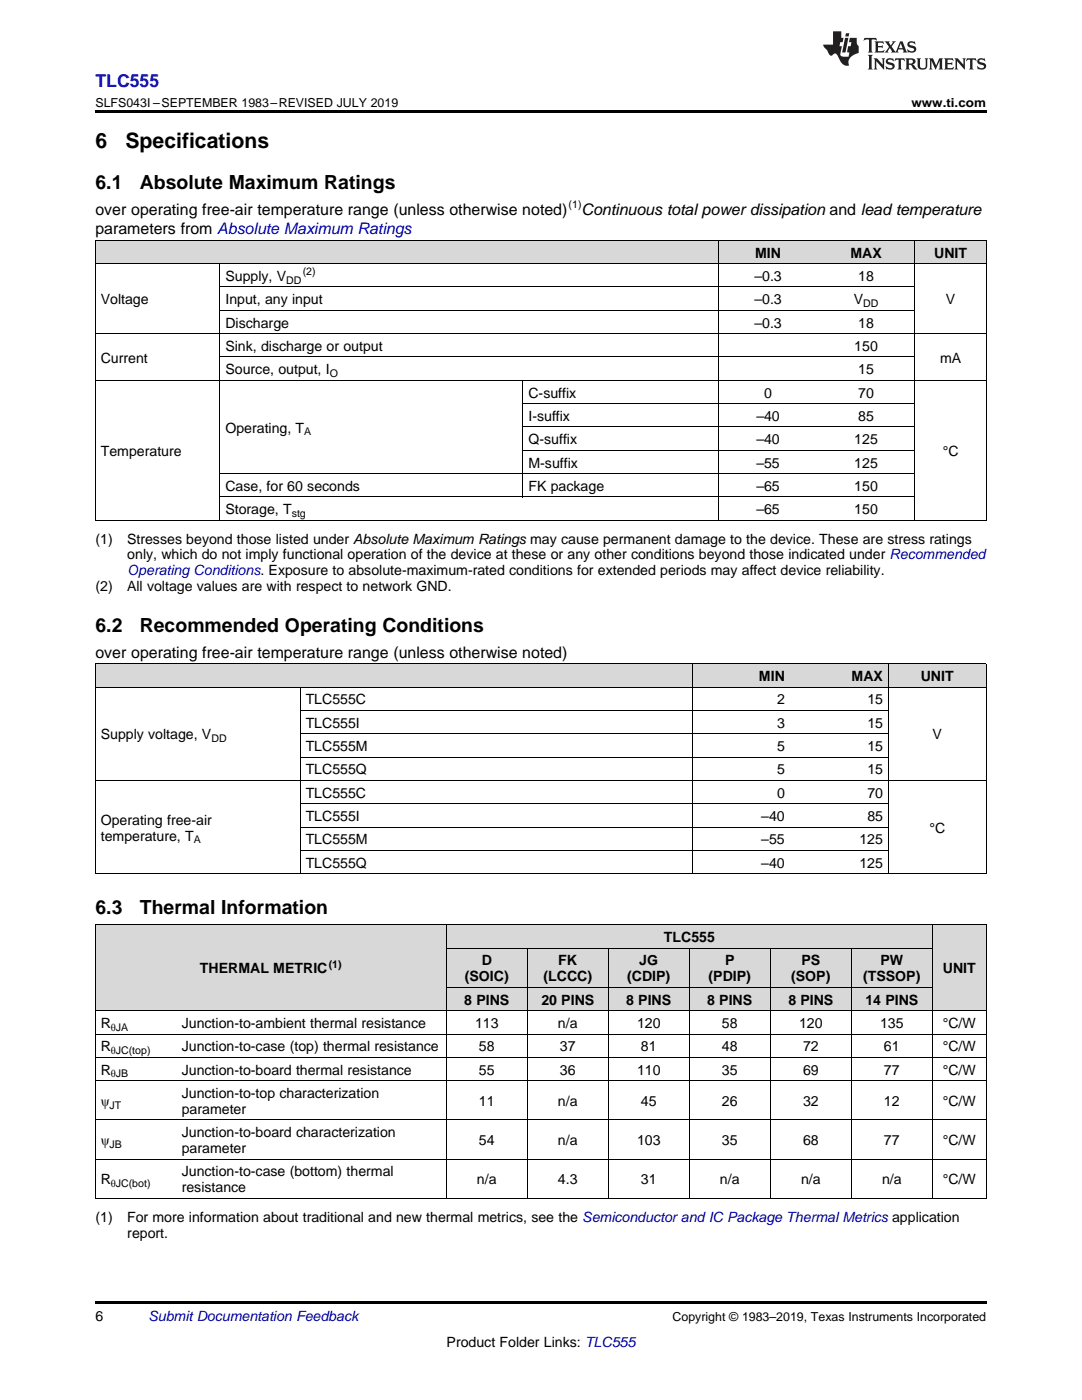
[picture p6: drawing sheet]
<svg xmlns="http://www.w3.org/2000/svg" width="216mm" height="279mm" viewBox="0 0 216 279" stroke-linecap="round" stroke-linejoin="round" font-family="sans-serif">
<defs><g id="words">
<g font-size="4.2">
<text x="19" y="29.6">6</text>
<text x="25" y="29.6">Specifications</text>
</g>
<g font-size="3.9">
<text x="19" y="37.7">6.1</text>
<text x="27.9" y="37.7">Absolute Maximum Ratings</text>
<text x="19" y="126.1">6.2</text>
<text x="27.9" y="126.1">Recommended Operating Conditions</text>
<text x="19" y="182.5">6.3</text>
<text x="27.9" y="182.5">Thermal Information</text>
</g>
<text font-size="3.5" fill="#00f" x="19" y="17.3">TLC555</text>
<g font-size="3.2">
<text x="19" y="42.9">over operating free-air temperature range (unless otherwise noted)</text>
<text x="19" y="46.7">parameters from Absolute Maximum Ratings</text>
<text x="116.1" y="42.9">Continuous total power dissipation and lead temperature</text>
<text x="19" y="131.2">over operating free-air temperature range (unless otherwise noted)</text>
</g>
<g font-size="2.8">
<text x="150.7" y="51.4">MIN</text>
<text x="169.7" y="51.4">MAX</text>
<text x="186.4" y="51.4">UNIT</text>
<text x="45" y="56.1">Supply, V</text>
<text x="150.5" y="56.1">–0.3</text>
<text x="171.2" y="56.1">18</text>
<text x="20.1" y="60.7">Voltage</text>
<text x="45" y="60.7">Input, any input</text>
<text x="45" y="65.4">Discharge</text>
<text x="150.5" y="60.7">–0.3</text>
<text x="150.5" y="65.4">–0.3</text>
<text x="170.4" y="60.7">V</text>
<text x="171.2" y="65.4">18</text>
<text x="188.7" y="60.7">V</text>
<text x="45" y="70">Sink, discharge or output</text>
<text x="170.5" y="70">150</text>
<text x="20.1" y="72.4">Current</text>
<text x="45" y="74.7">Source, output, I</text>
<text x="171.2" y="74.7">15</text>
<text x="187.6" y="72.4">mA</text>
<text x="105.4" y="79.3">C-suffix</text>
<text x="105.4" y="84">I-suffix</text>
<text x="150.9" y="84">–40</text>
<text x="152.5" y="79.3">0</text>
<text x="171.2" y="79.3">70</text>
<text x="171.2" y="84">85</text>
<text x="45" y="86.3">Operating, T</text>
<text x="105.4" y="88.7">Q-suffix</text>
<text x="150.9" y="88.7">–40</text>
<text x="170.5" y="88.7">125</text>
<text x="20.1" y="91">Temperature</text>
<text x="105.4" y="93.3">M-suffix</text>
<text x="150.9" y="93.3">–55</text>
<text x="170.5" y="93.3">125</text>
<text x="188.1" y="91">°C</text>
<text x="45" y="98">Case, for 60 seconds</text>
<text x="105.4" y="98">FK package</text>
<text x="150.9" y="98">–65</text>
<text x="170.5" y="98">150</text>
<text x="45" y="102.6">Storage, T</text>
<text x="150.9" y="102.6">–65</text>
<text x="170.5" y="102.6">150</text>
<text x="19" y="108.5">(1)</text>
<text x="25.4" y="108.5">Stresses beyond those listed under Absolute Maximum Ratings may cause permanent damage to the device. These are stress ratings</text>
<text x="25.4" y="111.7">only, which do not imply functional operation of the device at these or any other conditions beyond those indicated under Recommended</text>
<text x="19" y="118">(2)</text>
<text x="25.4" y="118">All voltage values are with respect to network GND.</text>
<text x="151.4" y="135.9">MIN</text>
<text x="169.9" y="135.9">MAX</text>
<text x="183.7" y="135.9">UNIT</text>
<text x="61" y="140.5">TLC555C</text>
<text x="155" y="140.5">2</text>
<text x="173.1" y="140.5">15</text>
<text x="20.1" y="147.5">Supply voltage, V</text>
<text x="61" y="145.2">TLC555I</text>
<text x="61" y="149.9">TLC555M</text>
<text x="155" y="145.2">3</text>
<text x="155" y="149.9">5</text>
<text x="173.1" y="145.2">15</text>
<text x="173.1" y="149.9">15</text>
<text x="186.1" y="147.5">V</text>
<text x="61" y="154.5">TLC555Q</text>
<text x="155" y="154.5">5</text>
<text x="173.1" y="154.5">15</text>
<text x="61" y="159.2">TLC555C</text>
<text x="155" y="159.2">0</text>
<text x="173.1" y="159.2">70</text>
<text x="20.1" y="164.6">Operating free-air</text>
<text x="20.1" y="167.7">temperature, T</text>
<text x="61" y="163.8">TLC555I</text>
<text x="151.9" y="163.8">–40</text>
<text x="173.1" y="163.8">85</text>
<text x="185.5" y="166.2">°C</text>
<text x="61" y="168.5">TLC555M</text>
<text x="61" y="173.1">TLC555Q</text>
<text x="151.9" y="168.5">–55</text>
<text x="151.9" y="173.1">–40</text>
<text x="171.5" y="168.5">125</text>
<text x="171.5" y="173.1">125</text>
<text x="132.5" y="188">TLC555</text>
<text x="39.9" y="194.2">THERMAL METRIC</text>
<text x="92.7" y="195.8">(SOIC)</text>
<text x="96.1" y="192.7">D</text>
<text x="108.4" y="195.8">(LCCC)</text>
<text x="111.4" y="192.7">FK</text>
<text x="125.1" y="195.8">(CDIP)</text>
<text x="127.6" y="192.7">JG</text>
<text x="141.4" y="195.8">(PDIP)</text>
<text x="144.7" y="192.7">P</text>
<text x="157.9" y="195.8">(SOP)</text>
<text x="159.9" y="192.7">PS</text>
<text x="172.2" y="195.8">(TSSOP)</text>
<text x="175.7" y="192.7">PW</text>
<text x="188.1" y="194.2">UNIT</text>
<text x="92.6" y="200.5">8 PINS</text>
<text x="108" y="200.5">20 PINS</text>
<text x="125" y="200.5">8 PINS</text>
<text x="141.1" y="200.5">8 PINS</text>
<text x="157.3" y="200.5">8 PINS</text>
<text x="172.7" y="200.5">14 PINS</text>
<text x="20.1" y="205.1">R</text>
<text x="20.1" y="209.8">R</text>
<text x="36.3" y="205.1">Junction-to-ambient thermal resistance</text>
<text x="36.3" y="209.8">Junction-to-case (top) thermal resistance</text>
<text x="94.8" y="205.1">113</text>
<text x="95.6" y="209.8">58</text>
<text x="111.3" y="205.1">n/a</text>
<text x="111.7" y="209.8">37</text>
<text x="127.1" y="205.1">120</text>
<text x="127.9" y="209.8">81</text>
<text x="144" y="205.1">58</text>
<text x="144" y="209.8">48</text>
<text x="159.5" y="205.1">120</text>
<text x="160.2" y="209.8">72</text>
<text x="175.6" y="205.1">135</text>
<text x="176.4" y="209.8">61</text>
<text x="188.1" y="205.1">°C/W</text>
<text x="188.1" y="209.8">°C/W</text>
<text x="20.1" y="214.5">R</text>
<text x="36.3" y="214.5">Junction-to-board thermal resistance</text>
<text x="95.6" y="214.5">55</text>
<text x="111.7" y="214.5">36</text>
<text x="127.1" y="214.5">110</text>
<text x="144" y="214.5">35</text>
<text x="160.2" y="214.5">69</text>
<text x="176.4" y="214.5">77</text>
<text x="188.1" y="214.5">°C/W</text>
<text x="20.1" y="220.7">ψ</text>
<text x="36.3" y="219.1">Junction-to-top characterization</text>
<text x="95.6" y="220.7">11</text>
<text x="111.3" y="220.7">n/a</text>
<text x="127.9" y="220.7">45</text>
<text x="144" y="220.7">26</text>
<text x="160.2" y="220.7">32</text>
<text x="176.4" y="220.7">12</text>
<text x="188.1" y="220.7">°C/W</text>
<text x="36.3" y="222.3">parameter</text>
<text x="36.3" y="226.9">Junction-to-board characterization</text>
<text x="20.1" y="228.5">ψ</text>
<text x="36.3" y="230.1">parameter</text>
<text x="95.6" y="228.5">54</text>
<text x="111.3" y="228.5">n/a</text>
<text x="127.1" y="228.5">103</text>
<text x="144" y="228.5">35</text>
<text x="160.2" y="228.5">68</text>
<text x="176.4" y="228.5">77</text>
<text x="188.1" y="228.5">°C/W</text>
<text x="20.1" y="236.4">R</text>
<text x="36.3" y="234.8">Junction-to-case (bottom) thermal</text>
<text x="36.3" y="237.9">resistance</text>
<text x="95.2" y="236.4">n/a</text>
<text x="111.3" y="236.4">4.3</text>
<text x="127.9" y="236.4">31</text>
<text x="143.7" y="236.4">n/a</text>
<text x="159.8" y="236.4">n/a</text>
<text x="176" y="236.4">n/a</text>
<text x="188.1" y="236.4">°C/W</text>
<text x="19" y="243.8">(1)</text>
<text x="25.4" y="243.8">For more information about traditional and new thermal metrics, see the Semiconductor and IC Package Thermal Metrics application</text>
<text x="25.4" y="247">report.</text>
<text x="19" y="263.6">6</text>
<text x="89.1" y="268.9">Product Folder Links: TLC555</text>
</g>
<text font-size="2.8" fill="#00f" x="25.4" y="114.8">Operating Conditions. Exposure to absolute-maximum-rated conditions for extended periods may affect device reliability.</text>
<text font-size="2.8" fill="#0000c8" x="29.6" y="263.6">Submit Documentation Feedback</text>
<g font-size="2.5">
<text x="19" y="21.4">SLFS043I –SEPTEMBER 1983–REVISED JULY 2019</text>
<text x="181.9" y="21.4">www.ti.com</text>
<text x="134.2" y="263.6">Copyright © 1983–2019, Texas Instruments Incorporated</text>
</g>
<g font-size="2.1">
<text x="113.5" y="41.6">(1)</text>
<text x="57.1" y="56.6">DD</text>
<text x="60.4" y="54.9">(2)</text>
<text x="172.2" y="61.3">DD</text>
<text x="65.8" y="75.2">O</text>
<text x="60.7" y="86.9">A</text>
<text x="58.2" y="103.2">stg</text>
<text x="42.2" y="148.1">DD</text>
<text x="38.7" y="168.3">A</text>
<text x="65.6" y="193.1">(1)</text>
<text x="22.1" y="205.7">θJA</text>
<text x="22.1" y="210.4">θJC(top)</text>
<text x="22.1" y="215">θJB</text>
<text x="21.9" y="221.3">JT</text>
<text x="21.9" y="229.1">JB</text>
<text x="22.1" y="236.9">θJC(bot)</text>
</g>
</g></defs>
<g fill="#d8d8d8">
<path d="M19 184.6h16.2v17.2h-16.2z"/>
<path d="M35.2 184.6h53.9v17.2h-53.9z"/>
<path d="M186.1 184.6h10.7v17.2h-10.7z"/>
<path d="M89.1 197.1h16.1v4.7h-16.1z"/>
<path d="M105.2 197.1h16.2v4.7h-16.2z"/>
<path d="M121.4 197.1h16.1v4.7h-16.1z"/>
<path d="M137.5 197.1h16.2v4.7h-16.2z"/>
<path d="M153.7 197.1h16.2v4.7h-16.2z"/>
<path d="M169.9 197.1h16.2v4.7h-16.2z"/>
<path d="M89.1 189.3h16.1v7.8h-16.1z"/>
<path d="M105.2 189.3h16.2v7.8h-16.2z"/>
<path d="M121.4 189.3h16.1v7.8h-16.1z"/>
<path d="M137.5 189.3h16.2v7.8h-16.2z"/>
<path d="M153.7 189.3h16.2v7.8h-16.2z"/>
<path d="M169.9 189.3h16.2v7.8h-16.2z"/>
<path d="M89.1 184.6h16.1v4.7h-16.1z"/>
<path d="M105.2 184.6h16.2v4.7h-16.2z"/>
<path d="M121.4 184.6h16.1v4.7h-16.1z"/>
<path d="M137.5 184.6h16.2v4.7h-16.2z"/>
<path d="M153.7 184.6h16.2v4.7h-16.2z"/>
<path d="M169.9 184.6h16.2v4.7h-16.2z"/>
<path d="M19 132.5h40.9v4.7h-40.9z"/>
<path d="M59.9 132.5h78.2v4.7h-78.2z"/>
<path d="M138.1 132.5h19.6v4.7h-19.6z"/>
<path d="M157.7 132.5h19.6v4.7h-19.6z"/>
<path d="M177.3 132.5h19.5v4.7h-19.5z"/>
<path d="M19 48h24.9v4.7h-24.9z"/>
<path d="M43.9 48h60.5v4.7h-60.5z"/>
<path d="M104.4 48h39.1v4.7h-39.1z"/>
<path d="M143.5 48h19.6v4.7h-19.6z"/>
<path d="M163.1 48h19.5v4.7h-19.5z"/>
<path d="M182.6 48h14.2v4.7h-14.2z"/>
</g>
<g fill="#000">
<path d="M19 22h177.8v.5h-177.8zM19 174.4h.2zM138 174.4h.1zM177.2 174.4h.1zM196.7 174.4h.1zM19 239.2h.2zM89 239.2h.1zM105.1 239.2h.1zM121.3 239.2h.1zM137.4 239.2h.1zM153.6 239.2h.1zM169.8 239.2h.1z"/>
<path d="M185.9 239.2h.2zM196.7 239.2h.1zM19 259.7h177.8v.5h-177.8z"/>
</g>
<g fill="none" stroke="#000" stroke-width=".2">
<path d="M19 52.6h177.8M19 48h177.8M19.1 48v55.9M43.9 52.7v51.2M43.9 57.3h138.7M143.5 48v55.9M182.5 48v55.9M196.8 48v55.9M19 75.9h177.8M19 66.6h177.8M43.9 71.2h138.7M43.9 61.9h138.7"/>
<path d="M104.3 76v23.2M43.9 99.2h138.7M43.9 94.5h138.7M104.4 89.9h78.2M104.4 85.2h78.2M104.4 80.6h78.2M19 103.8h177.8M19 132.5h177.8v41.9M19 137.1h177.8M19.1 132.5v41.9M59.9 137.1v37.3M138.1 132.5v41.9"/>
<path d="M177.2 132.5v41.9M19 155.7h177.8M59.9 151.1h117.4M59.9 146.4h117.4M59.9 141.8h117.4M19 174.4h177.8M59.9 169.7h117.4M59.9 165h117.4M59.9 160.4h117.4M19 184.6h177.8M19.1 184.6v54.6M89 184.6v54.6"/>
<path d="M89.1 197h97M89.1 189.2h97M105.2 189.2v50M121.3 189.2v50M137.5 189.2v50M153.7 189.2v50M169.8 189.2v50M186 184.6v54.6M196.8 184.6v54.6M19 215.7h177.8M19 211h177.8M19 206.4h177.8"/>
<path d="M19 201.7h177.8M19 239.2h177.8M19 231.3h177.8M19 223.5h177.8"/>
</g>
<g fill="#231f20">
<path d="M172.5 7.6l-.1 .5 .4-.2h.6v.1v2.1l-.2 .4h.9l-.2-.4v-2.1l.1-.1h.5l.5 .2-.2-.5zM174.5 8.3l.2 .3v1.5l-.2 .4h1.8l.2-.6a1.04 1.04 0 0 1-1.3 .2v-.7h.6l.3 .2v-.6l-.3 .2h-.6v-.6l.8-.1 .4 .3-.2-.5zM176.5 8.3l.9 1.1-.9 1.1h.8l-.2-.2 .4-.7 .5 .7-.2 .2h1.5l-.2-.2 .2-.4h.9l.1 .4-.2 .2h1l-.3-.3-.7-1.9h-.5l-.9 2-.8-1 .9-1h-.8l.1 .3-.4 .5-.3-.6 .1-.2zM179.7 8.6l.4 1h-.7zM181.3 8.4a.63 .63 0 0 0-.2 .7 .63 .63 0 0 0 .6 .4l.6 .2 .1 .2a.75 .75 0 0 1-.7 .4 .75 .75 0 0 1-.6-.5l.1 .7 .1-.1a1.11 1.11 0 0 0 1.5-.6 1.13 1.13 0 0 0-1.2-.8l-.1-.4a1.04 1.04 0 0 1 1.2 .2l-.2-.5-.2 .1-.4-.2zM173.2 10.9l.2 .4v2.2l-.2 .4h1l-.3-.4v-2.2l.3-.4zM174.3 11.6l.3 .4v1.5l-.3 .4h.8l-.2-.4v-1.3l1.5 1.7v-1.9l.2-.4h-.7l.2 .4v.9l-1.1-1.3zM177 11.8a.62 .62 0 0 0-.2 .7 .62 .62 0 0 0 .6 .4l.6 .1 .1 .3a.76 .76 0 0 1-.7 .3 .76 .76 0 0 1-.7-.4l.2 .7 .1-.1a1.11 1.11 0 0 0 1.5-.6 1.13 1.13 0 0 0-1.2-.8l-.1-.4a1.04 1.04 0 0 1 1.2 .2l-.2-.6-.2 .1-.5-.1zM178.7 11.6l-.2 .6a.61 .61 0 0 1 .8-.3v1.6l-.2 .4h.9l-.2-.4v-1.6a.63 .63 0 0 1 .7 .3l-.1-.6zM180.6 11.6l.3 .4v1.5l-.3 .4h1l-.2-.2-.1-.8 .6 .2a.76 .76 0 0 0 1.2 .7l-1-1a.58 .58 0 0 0 .6-.5 .58 .58 0 0 0-.5-.6zM181.4 11.9h.1a.45 .45 0 0 1 .5 .1 .45 .45 0 0 1 .1 .5l-.8 .2zM182.9 11.6l.2 .2a2.17 2.17 0 0 0 .3 1.9 .99 .99 0 0 0 1.6-.6v-1.1l.2-.4h-.7l.2 .2a1.92 1.92 0 0 1-.2 1.8 .6 .6 0 0 1-.9-.5v-1.1l.2-.4zM185.4 11.6l.2 .4v1.5l-.2 .4h.7l-.2-.4v-1.4l.8 1.8 .8-1.8v1.4l-.2 .4h.9l-.2-.4v-1.5l.2-.4h-.8l-.6 1.5-.6-1.5zM188.4 11.6l.2 .4v1.5l-.2 .4h1.8l.1-.6a1.04 1.04 0 0 1-1.2 .1v-.6h.5l.4 .2v-.6l-.4 .2h-.5v-.7h.8l.3 .3-.1-.6zM190.5 11.6l.2 .4v1.5l-.2 .4h.7l-.2-.4v-1.3l1.5 1.7v-1.9l.2-.4h-.7l.2 .4v.9l-1.1-1.3zM192.9 11.6l-.1 .6a.61 .61 0 0 1 .7-.3l.1 1.6-.3 .4h1l-.3-.4 .1-1.6a.63 .63 0 0 1 .7 .3l-.1-.6zM195.2 11.8a.62 .62 0 0 0-.2 .7 .62 .62 0 0 0 .6 .4l.6 .1 .1 .3a.76 .76 0 0 1-.7 .3 .76 .76 0 0 1-.6-.4l.1 .7 .1-.1a1.11 1.11 0 0 0 1.6-.6 1.13 1.13 0 0 0-1.3-.8l-.1-.4a1.04 1.04 0 0 1 1.2 .2l-.1-.6-.2 .1-.5-.1z"/>
<path d="M166.2 6.3v2.6h-1.9v.4l.8 .9a.91 .91 0 0 0 1 .8 .56 .56 0 0 1 .5-.3 .56 .56 0 0 1 .5 .3l.4 .8a1.53 1.53 0 0 0 1.9 1.2 1.54 1.54 0 0 1 1-2.1l.9-.3v-1.4a1.52 1.52 0 0 1-.4-1.6h-1.3l-.2 .8h.5l-.2 .8h-.5l-.1 1v.2l.4 .1-.2 .8a1.93 1.93 0 0 1-1.6-.3l.3-1.8h-.5l.2-.8h.4l.2-.8h-.4v-1.3zM168.6 7.6l-.6 2.9h.7l.6-2.9zM168.8 6.6l-.1 .7h.6l.2-.7z"/>
</g>
<use href="#words"/>
</svg>
